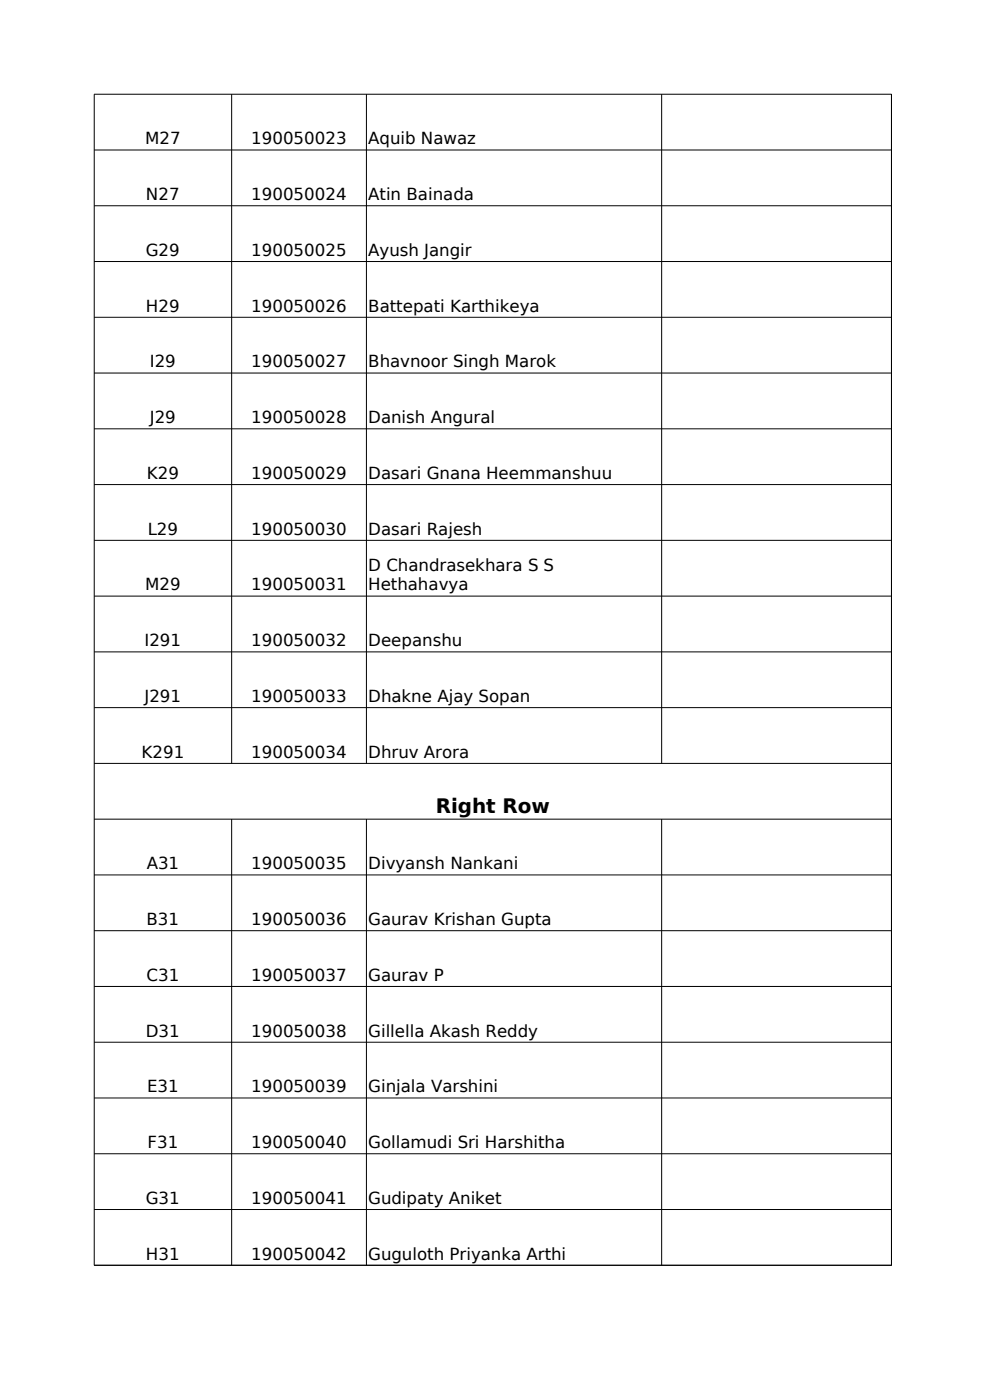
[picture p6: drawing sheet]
<svg xmlns="http://www.w3.org/2000/svg" width="210mm" height="297mm" viewBox="0 0 210 297" stroke-linecap="round" stroke-linejoin="round" font-family="sans-serif">
<defs><g id="words">
<text font-size="4.2" x="92.4" y="172.4">Right Row</text>
<g font-size="3.5">
<text x="30.8" y="30.6">M27</text>
<text x="53.3" y="30.6">190050023</text>
<text x="78.1" y="30.6">Aquib Nawaz</text>
<text x="31" y="42.5">N27</text>
<text x="53.3" y="42.5">190050024</text>
<text x="78.1" y="42.5">Atin Bainada</text>
<text x="30.9" y="54.3">G29</text>
<text x="53.3" y="54.3">190050025</text>
<text x="78.1" y="54.3">Ayush Jangir</text>
<text x="31" y="66.1">H29</text>
<text x="53.3" y="66.1">190050026</text>
<text x="78.1" y="66.1">Battepati Karthikeya</text>
<text x="31.8" y="78">I29</text>
<text x="53.3" y="78">190050027</text>
<text x="78.1" y="78">Bhavnoor Singh Marok</text>
<text x="31.8" y="89.8">J29</text>
<text x="53.3" y="89.8">190050028</text>
<text x="78.1" y="89.8">Danish Angural</text>
<text x="31.1" y="101.6">K29</text>
<text x="53.3" y="101.6">190050029</text>
<text x="78.1" y="101.6">Dasari Gnana Heemmanshuu</text>
<text x="31.3" y="113.5">L29</text>
<text x="53.3" y="113.5">190050030</text>
<text x="78.1" y="113.5">Dasari Rajesh</text>
<text x="30.8" y="125.3">M29</text>
<text x="53.3" y="125.3">190050031</text>
<text x="78.1" y="121.1">D Chandrasekhara S S</text>
<text x="78.1" y="125.3">Hethahavya</text>
<text x="30.7" y="137.1">I291</text>
<text x="53.3" y="137.1">190050032</text>
<text x="78.1" y="137.1">Deepanshu</text>
<text x="30.7" y="148.9">J291</text>
<text x="53.3" y="148.9">190050033</text>
<text x="78.1" y="148.9">Dhakne Ajay Sopan</text>
<text x="30" y="160.8">K291</text>
<text x="53.3" y="160.8">190050034</text>
<text x="78.1" y="160.8">Dhruv Arora</text>
<text x="31.1" y="184.4">A31</text>
<text x="53.3" y="184.4">190050035</text>
<text x="78.1" y="184.4">Divyansh Nankani</text>
<text x="31.1" y="196.3">B31</text>
<text x="53.3" y="196.3">190050036</text>
<text x="78.1" y="196.3">Gaurav Krishan Gupta</text>
<text x="31.1" y="208.1">C31</text>
<text x="53.3" y="208.1">190050037</text>
<text x="78.1" y="208.1">Gaurav P</text>
<text x="30.9" y="219.9">D31</text>
<text x="53.3" y="219.9">190050038</text>
<text x="78.1" y="219.9">Gillella Akash Reddy</text>
<text x="31.2" y="231.7">E31</text>
<text x="53.3" y="231.7">190050039</text>
<text x="78.1" y="231.7">Ginjala Varshini</text>
<text x="31.3" y="243.6">F31</text>
<text x="53.3" y="243.6">190050040</text>
<text x="78.1" y="243.6">Gollamudi Sri Harshitha</text>
<text x="30.9" y="255.4">G31</text>
<text x="53.3" y="255.4">190050041</text>
<text x="78.1" y="255.4">Gudipaty Aniket</text>
<text x="31" y="267.2">H31</text>
<text x="53.3" y="267.2">190050042</text>
<text x="78.1" y="267.2">Guguloth Priyanka Arthi</text>
</g>
</g></defs>
<g fill="none" stroke="#000" stroke-width=".21">
<path d="M49.1 20v142M77.7 20v142M140.4 20v142M20 31.8h169.1M20 43.7h169.1M20 55.5h169.1M20 67.3h169.1M20 79.1h169.1M20 91h169.1M20 102.8h169.1M20 114.6h169.1M20 126.5h169.1"/>
<path d="M20 138.3h169.1M20 150.1h169.1M20 162h169.1M20 173.8h169.1M49.1 173.8v94.6M77.7 173.8v94.6M140.4 173.8v94.6M20 185.6h169.1M20 197.4h169.1M20 209.3h169.1M20 221.1h169.1M20 232.9h169.1"/>
<path d="M20 244.8h169.1M20 256.6h169.1M20 268.4h169.1M20 268.4v-248.4h169.1v248.4"/>
</g>
<use href="#words"/>
</svg>
